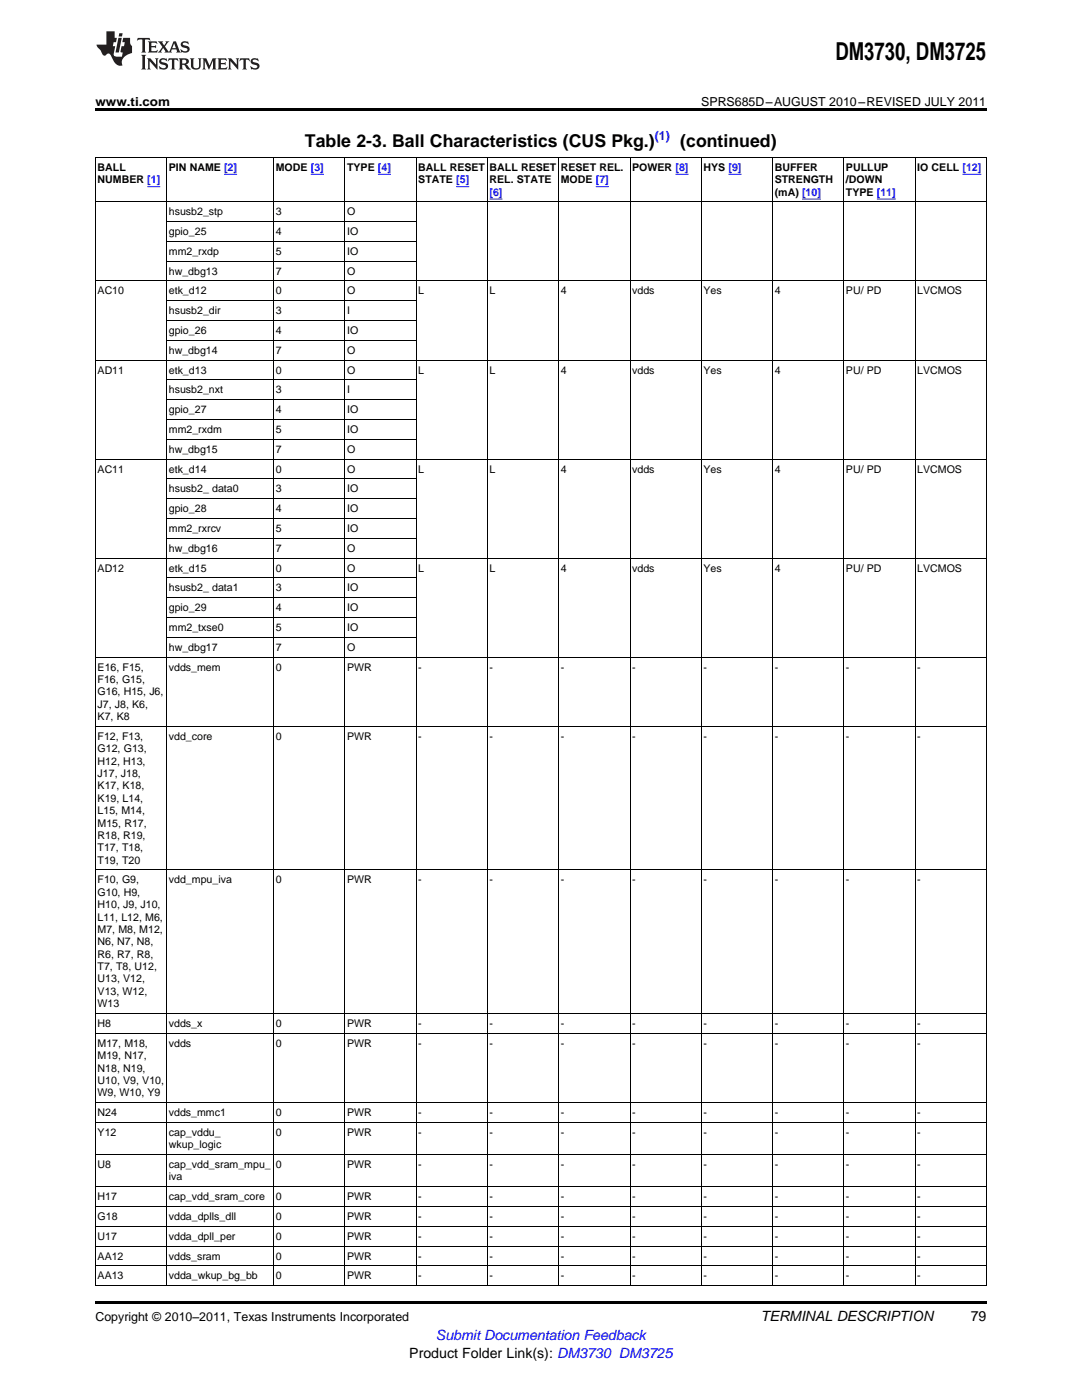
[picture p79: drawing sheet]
<svg xmlns="http://www.w3.org/2000/svg" width="216mm" height="279mm" viewBox="0 0 216 279" stroke-linecap="round" stroke-linejoin="round" font-family="sans-serif">
<defs><g id="words">
<text font-size="4.9" x="166.7" y="12">DM3730, DM3725</text>
<g font-size="3.5">
<text x="60.9" y="29.3">Table 2-3. Ball Characteristics (CUS Pkg.)</text>
<text x="135.7" y="29.3">(continued)</text>
</g>
<g font-size="2.8">
<text x="151.8" y="263.6">TERMINAL DESCRIPTION</text>
<text x="193.7" y="263.6">79</text>
<text x="81.7" y="270.9">Product Folder Link(s): DM3730 DM3725</text>
</g>
<text font-size="2.8" fill="#00f" x="87" y="267.4">Submit Documentation Feedback</text>
<g font-size="2.5">
<text x="19" y="21.1">www.ti.com</text>
<text x="139.9" y="21.1">SPRS685D–AUGUST 2010–REVISED JULY 2011</text>
<text x="19" y="263.6">Copyright © 2010–2011, Texas Instruments Incorporated</text>
</g>
<text font-size="2.5" fill="#00f" x="130.6" y="27.9">(1)</text>
<g font-size="2.1">
<text x="19.5" y="34.1">BALL</text>
<text x="33.7" y="34.1">PIN NAME [2]</text>
<text x="55" y="34.1">MODE [3]</text>
<text x="69.3" y="34.1">TYPE [4]</text>
<text x="83.5" y="34.1">BALL RESET</text>
<text x="97.7" y="34.1">BALL RESET</text>
<text x="111.9" y="34.1">RESET REL.</text>
<text x="126.2" y="34.1">POWER [8]</text>
<text x="140.4" y="34.1">HYS [9]</text>
<text x="154.6" y="34.1">BUFFER</text>
<text x="168.8" y="34.1">PULLUP</text>
<text x="183" y="34.1">IO CELL [12]</text>
<text x="19.5" y="36.5">NUMBER [1]</text>
<text x="83.5" y="36.5">STATE [5]</text>
<text x="97.7" y="36.5">REL. STATE</text>
<text x="111.9" y="36.5">MODE [7]</text>
<text x="154.6" y="36.5">STRENGTH</text>
<text x="154.6" y="39">(mA) [10]</text>
<text x="168.8" y="36.5">/DOWN</text>
<text x="168.8" y="39">TYPE [11]</text>
<text x="33.7" y="43">hsusb2_stp</text>
<text x="33.7" y="46.9">gpio_25</text>
<text x="55" y="43">3</text>
<text x="55" y="46.9">4</text>
<text x="69.3" y="43">O</text>
<text x="69.3" y="46.9">IO</text>
<text x="33.7" y="50.9">mm2_rxdp</text>
<text x="55" y="50.9">5</text>
<text x="69.3" y="50.9">IO</text>
<text x="19.5" y="58.8">AC10</text>
<text x="33.7" y="54.8">hw_dbg13</text>
<text x="33.7" y="58.8">etk_d12</text>
<text x="55" y="54.8">7</text>
<text x="55" y="58.8">0</text>
<text x="69.3" y="54.8">O</text>
<text x="69.3" y="58.8">O</text>
<text x="83.5" y="58.8">L</text>
<text x="97.7" y="58.8">L</text>
<text x="111.9" y="58.8">4</text>
<text x="126.2" y="58.8">vdds</text>
<text x="140.4" y="58.8">Yes</text>
<text x="154.6" y="58.8">4</text>
<text x="168.8" y="58.8">PU/ PD</text>
<text x="183" y="58.8">LVCMOS</text>
<text x="33.7" y="62.7">hsusb2_dir</text>
<text x="55" y="62.7">3</text>
<text x="69.3" y="62.7">I</text>
<text x="33.7" y="66.7">gpio_26</text>
<text x="33.7" y="70.6">hw_dbg14</text>
<text x="55" y="66.7">4</text>
<text x="55" y="70.6">7</text>
<text x="69.3" y="66.7">IO</text>
<text x="69.3" y="70.6">O</text>
<text x="19.5" y="74.6">AD11</text>
<text x="33.7" y="74.6">etk_d13</text>
<text x="55" y="74.6">0</text>
<text x="69.3" y="74.6">O</text>
<text x="83.5" y="74.6">L</text>
<text x="97.7" y="74.6">L</text>
<text x="111.9" y="74.6">4</text>
<text x="126.2" y="74.6">vdds</text>
<text x="140.4" y="74.6">Yes</text>
<text x="154.6" y="74.6">4</text>
<text x="168.8" y="74.6">PU/ PD</text>
<text x="183" y="74.6">LVCMOS</text>
<text x="33.7" y="78.5">hsusb2_nxt</text>
<text x="33.7" y="82.5">gpio_27</text>
<text x="55" y="78.5">3</text>
<text x="55" y="82.5">4</text>
<text x="69.3" y="78.5">I</text>
<text x="69.3" y="82.5">IO</text>
<text x="33.7" y="86.4">mm2_rxdm</text>
<text x="55" y="86.4">5</text>
<text x="69.3" y="86.4">IO</text>
<text x="19.5" y="94.3">AC11</text>
<text x="33.7" y="90.4">hw_dbg15</text>
<text x="33.7" y="94.3">etk_d14</text>
<text x="55" y="90.4">7</text>
<text x="55" y="94.3">0</text>
<text x="69.3" y="90.4">O</text>
<text x="69.3" y="94.3">O</text>
<text x="83.5" y="94.3">L</text>
<text x="97.7" y="94.3">L</text>
<text x="111.9" y="94.3">4</text>
<text x="126.2" y="94.3">vdds</text>
<text x="140.4" y="94.3">Yes</text>
<text x="154.6" y="94.3">4</text>
<text x="168.8" y="94.3">PU/ PD</text>
<text x="183" y="94.3">LVCMOS</text>
<text x="33.7" y="98.3">hsusb2_ data0</text>
<text x="55" y="98.3">3</text>
<text x="69.3" y="98.3">IO</text>
<text x="33.7" y="102.2">gpio_28</text>
<text x="33.7" y="106.2">mm2_rxrcv</text>
<text x="55" y="102.2">4</text>
<text x="55" y="106.2">5</text>
<text x="69.3" y="102.2">IO</text>
<text x="69.3" y="106.2">IO</text>
<text x="33.7" y="110.1">hw_dbg16</text>
<text x="55" y="110.1">7</text>
<text x="69.3" y="110.1">O</text>
<text x="19.5" y="114.1">AD12</text>
<text x="33.7" y="114.1">etk_d15</text>
<text x="33.7" y="118">hsusb2_ data1</text>
<text x="55" y="114.1">0</text>
<text x="55" y="118">3</text>
<text x="69.3" y="114.1">O</text>
<text x="69.3" y="118">IO</text>
<text x="83.5" y="114.1">L</text>
<text x="97.7" y="114.1">L</text>
<text x="111.9" y="114.1">4</text>
<text x="126.2" y="114.1">vdds</text>
<text x="140.4" y="114.1">Yes</text>
<text x="154.6" y="114.1">4</text>
<text x="168.8" y="114.1">PU/ PD</text>
<text x="183" y="114.1">LVCMOS</text>
<text x="33.7" y="122">gpio_29</text>
<text x="33.7" y="125.9">mm2_txse0</text>
<text x="55" y="122">4</text>
<text x="55" y="125.9">5</text>
<text x="69.3" y="122">IO</text>
<text x="69.3" y="125.9">IO</text>
<text x="33.7" y="129.9">hw_dbg17</text>
<text x="55" y="129.9">7</text>
<text x="69.3" y="129.9">O</text>
<text x="19.5" y="133.8">E16, F15,</text>
<text x="19.5" y="136.3">F16, G15,</text>
<text x="33.7" y="133.8">vdds_mem</text>
<text x="55" y="133.8">0</text>
<text x="69.3" y="133.8">PWR</text>
<text x="83.5" y="133.8">-</text>
<text x="97.7" y="133.8">-</text>
<text x="111.9" y="133.8">-</text>
<text x="126.2" y="133.8">-</text>
<text x="140.4" y="133.8">-</text>
<text x="154.6" y="133.8">-</text>
<text x="168.8" y="133.8">-</text>
<text x="183" y="133.8">-</text>
<text x="19.5" y="138.8">G16, H15, J6,</text>
<text x="19.5" y="141.3">J7, J8, K6,</text>
<text x="19.5" y="143.7">K7, K8</text>
<text x="19.5" y="147.7">F12, F13,</text>
<text x="33.7" y="147.7">vdd_core</text>
<text x="55" y="147.7">0</text>
<text x="69.3" y="147.7">PWR</text>
<text x="83.5" y="147.7">-</text>
<text x="97.7" y="147.7">-</text>
<text x="111.9" y="147.7">-</text>
<text x="126.2" y="147.7">-</text>
<text x="140.4" y="147.7">-</text>
<text x="154.6" y="147.7">-</text>
<text x="168.8" y="147.7">-</text>
<text x="183" y="147.7">-</text>
<text x="19.5" y="150.1">G12, G13,</text>
<text x="19.5" y="152.6">H12, H13,</text>
<text x="19.5" y="155.1">J17, J18,</text>
<text x="19.5" y="157.6">K17, K18,</text>
<text x="19.5" y="160">K19, L14,</text>
<text x="19.5" y="162.5">L15, M14,</text>
<text x="19.5" y="165">M15, R17,</text>
<text x="19.5" y="167.4">R18, R19,</text>
<text x="19.5" y="169.9">T17, T18,</text>
<text x="19.5" y="172.4">T19, T20</text>
<text x="19.5" y="176.3">F10, G9,</text>
<text x="19.5" y="178.8">G10, H9,</text>
<text x="33.7" y="176.3">vdd_mpu_iva</text>
<text x="55" y="176.3">0</text>
<text x="69.3" y="176.3">PWR</text>
<text x="83.5" y="176.3">-</text>
<text x="97.7" y="176.3">-</text>
<text x="111.9" y="176.3">-</text>
<text x="126.2" y="176.3">-</text>
<text x="140.4" y="176.3">-</text>
<text x="154.6" y="176.3">-</text>
<text x="168.8" y="176.3">-</text>
<text x="183" y="176.3">-</text>
<text x="19.5" y="181.3">H10, J9, J10,</text>
<text x="19.5" y="183.7">L11, L12, M6,</text>
<text x="19.5" y="186.2">M7, M8, M12,</text>
<text x="19.5" y="188.7">N6, N7, N8,</text>
<text x="19.5" y="191.1">R6, R7, R8,</text>
<text x="19.5" y="193.6">T7, T8, U12,</text>
<text x="19.5" y="196.1">U13, V12,</text>
<text x="19.5" y="198.5">V13, W12,</text>
<text x="19.5" y="201">W13</text>
<text x="19.5" y="205">H8</text>
<text x="19.5" y="208.9">M17, M18,</text>
<text x="33.7" y="205">vdds_x</text>
<text x="33.7" y="208.9">vdds</text>
<text x="55" y="205">0</text>
<text x="55" y="208.9">0</text>
<text x="69.3" y="205">PWR</text>
<text x="69.3" y="208.9">PWR</text>
<text x="83.5" y="205">-</text>
<text x="83.5" y="208.9">-</text>
<text x="97.7" y="205">-</text>
<text x="97.7" y="208.9">-</text>
<text x="111.9" y="205">-</text>
<text x="111.9" y="208.9">-</text>
<text x="126.2" y="205">-</text>
<text x="126.2" y="208.9">-</text>
<text x="140.4" y="205">-</text>
<text x="140.4" y="208.9">-</text>
<text x="154.6" y="205">-</text>
<text x="154.6" y="208.9">-</text>
<text x="168.8" y="205">-</text>
<text x="168.8" y="208.9">-</text>
<text x="183" y="205">-</text>
<text x="183" y="208.9">-</text>
<text x="19.5" y="211.4">M19, N17,</text>
<text x="19.5" y="213.9">N18, N19,</text>
<text x="19.5" y="216.3">U10, V9, V10,</text>
<text x="19.5" y="218.8">W9, W10, Y9</text>
<text x="19.5" y="222.7">N24</text>
<text x="19.5" y="226.7">Y12</text>
<text x="33.7" y="222.7">vdds_mmc1</text>
<text x="33.7" y="226.7">cap_vddu_</text>
<text x="55" y="222.7">0</text>
<text x="55" y="226.7">0</text>
<text x="69.3" y="222.7">PWR</text>
<text x="69.3" y="226.7">PWR</text>
<text x="83.5" y="222.7">-</text>
<text x="83.5" y="226.7">-</text>
<text x="97.7" y="222.7">-</text>
<text x="97.7" y="226.7">-</text>
<text x="111.9" y="222.7">-</text>
<text x="111.9" y="226.7">-</text>
<text x="126.2" y="222.7">-</text>
<text x="126.2" y="226.7">-</text>
<text x="140.4" y="222.7">-</text>
<text x="140.4" y="226.7">-</text>
<text x="154.6" y="222.7">-</text>
<text x="154.6" y="226.7">-</text>
<text x="168.8" y="222.7">-</text>
<text x="168.8" y="226.7">-</text>
<text x="183" y="222.7">-</text>
<text x="183" y="226.7">-</text>
<text x="19.5" y="233.1">U8</text>
<text x="33.7" y="229.2">wkup_logic</text>
<text x="33.7" y="233.1">cap_vdd_sram_mpu_</text>
<text x="55" y="233.1">0</text>
<text x="69.3" y="233.1">PWR</text>
<text x="83.5" y="233.1">-</text>
<text x="97.7" y="233.1">-</text>
<text x="111.9" y="233.1">-</text>
<text x="126.2" y="233.1">-</text>
<text x="140.4" y="233.1">-</text>
<text x="154.6" y="233.1">-</text>
<text x="168.8" y="233.1">-</text>
<text x="183" y="233.1">-</text>
<text x="19.5" y="239.5">H17</text>
<text x="33.7" y="235.6">iva</text>
<text x="33.7" y="239.5">cap_vdd_sram_core</text>
<text x="55" y="239.5">0</text>
<text x="69.3" y="239.5">PWR</text>
<text x="83.5" y="239.5">-</text>
<text x="97.7" y="239.5">-</text>
<text x="111.9" y="239.5">-</text>
<text x="126.2" y="239.5">-</text>
<text x="140.4" y="239.5">-</text>
<text x="154.6" y="239.5">-</text>
<text x="168.8" y="239.5">-</text>
<text x="183" y="239.5">-</text>
<text x="19.5" y="243.5">G18</text>
<text x="33.7" y="243.5">vdda_dplls_dll</text>
<text x="55" y="243.5">0</text>
<text x="69.3" y="243.5">PWR</text>
<text x="83.5" y="243.5">-</text>
<text x="97.7" y="243.5">-</text>
<text x="111.9" y="243.5">-</text>
<text x="126.2" y="243.5">-</text>
<text x="140.4" y="243.5">-</text>
<text x="154.6" y="243.5">-</text>
<text x="168.8" y="243.5">-</text>
<text x="183" y="243.5">-</text>
<text x="19.5" y="247.4">U17</text>
<text x="19.5" y="251.4">AA12</text>
<text x="33.7" y="247.4">vdda_dpll_per</text>
<text x="33.7" y="251.4">vdds_sram</text>
<text x="55" y="247.4">0</text>
<text x="55" y="251.4">0</text>
<text x="69.3" y="247.4">PWR</text>
<text x="69.3" y="251.4">PWR</text>
<text x="83.5" y="247.4">-</text>
<text x="83.5" y="251.4">-</text>
<text x="97.7" y="247.4">-</text>
<text x="97.7" y="251.4">-</text>
<text x="111.9" y="247.4">-</text>
<text x="111.9" y="251.4">-</text>
<text x="126.2" y="247.4">-</text>
<text x="126.2" y="251.4">-</text>
<text x="140.4" y="247.4">-</text>
<text x="140.4" y="251.4">-</text>
<text x="154.6" y="247.4">-</text>
<text x="154.6" y="251.4">-</text>
<text x="168.8" y="247.4">-</text>
<text x="168.8" y="251.4">-</text>
<text x="183" y="247.4">-</text>
<text x="183" y="251.4">-</text>
<text x="19.5" y="255.3">AA13</text>
<text x="33.7" y="255.3">vdda_wkup_bg_bb</text>
<text x="55" y="255.3">0</text>
<text x="69.3" y="255.3">PWR</text>
<text x="83.5" y="255.3">-</text>
<text x="97.7" y="255.3">-</text>
<text x="111.9" y="255.3">-</text>
<text x="126.2" y="255.3">-</text>
<text x="140.4" y="255.3">-</text>
<text x="154.6" y="255.3">-</text>
<text x="168.8" y="255.3">-</text>
<text x="183" y="255.3">-</text>
</g>
<text font-size="2.1" fill="#00f" x="97.7" y="39">[6]</text>
</g></defs>
<g fill="#231f20">
<path d="M27.5 7.6l-.1 .5 .4-.2h.6v.1v2.1l-.2 .4h1l-.3-.4v-2.1l.1-.1h.5l.5 .2-.2-.5zM29.5 8.3l.2 .3v1.5l-.2 .4h1.8l.2-.6a1.04 1.04 0 0 1-1.3 .2v-.7h.6l.3 .2v-.6l-.3 .2h-.6v-.6l.8-.1 .4 .3-.2-.5zM31.5 8.3l.9 1.1-.9 1.1h.8l-.2-.2 .5-.7 .4 .7-.2 .2h1.5l-.1-.2 .1-.4h.9l.1 .4-.2 .2h1l-.3-.3-.7-1.9h-.5l-.9 2-.8-1 .9-1h-.8l.1 .3-.3 .5-.4-.6 .2-.2zM34.7 8.6l.4 1h-.7zM36.3 8.4a.63 .63 0 0 0-.2 .7 .63 .63 0 0 0 .6 .4l.6 .2 .1 .2a.75 .75 0 0 1-.7 .4 .75 .75 0 0 1-.6-.5l.1 .7 .1-.1a1.11 1.11 0 0 0 1.5-.6 1.13 1.13 0 0 0-1.2-.8l-.1-.4a1.04 1.04 0 0 1 1.2 .2l-.2-.5-.1 .1-.5-.2zM28.2 10.9l.2 .4v2.2l-.2 .4h1l-.3-.4v-2.2l.3-.4zM29.3 11.6l.3 .4v1.5l-.3 .4h.8l-.2-.4v-1.3l1.5 1.7v-1.9l.2-.4h-.7l.2 .4v.9l-1.1-1.3zM32 11.8a.62 .62 0 0 0-.2 .7 .62 .62 0 0 0 .6 .4l.6 .1 .1 .3a.76 .76 0 0 1-.7 .3 .76 .76 0 0 1-.6-.4l.1 .7 .1-.1a1.11 1.11 0 0 0 1.5-.6 1.13 1.13 0 0 0-1.2-.8l-.1-.4a1.04 1.04 0 0 1 1.2 .2l-.2-.6-.1 .1-.5-.1zM33.7 11.6l-.2 .6a.61 .61 0 0 1 .8-.3v1.6l-.2 .4h.9l-.2-.4v-1.6a.63 .63 0 0 1 .8 .3l-.2-.6zM35.6 11.6l.3 .4v1.5l-.3 .4h1l-.2-.2v-.8l.5 .2a.76 .76 0 0 0 1.2 .7l-1-1a.58 .58 0 0 0 .6-.5 .58 .58 0 0 0-.5-.6zM36.4 11.9h.1a.45 .45 0 0 1 .5 .1 .45 .45 0 0 1 .1 .5l-.7 .2zM37.9 11.6l.2 .2a2.17 2.17 0 0 0 .3 1.9 .99 .99 0 0 0 1.6-.6v-1.1l.2-.4h-.7l.2 .2a1.92 1.92 0 0 1-.2 1.8 .6 .6 0 0 1-.9-.5v-1.1l.2-.4zM40.4 11.6l.2 .4v1.5l-.2 .4h.7l-.2-.4v-1.4l.8 1.8 .8-1.8v1.4l-.2 .4h.9l-.2-.4v-1.5l.2-.4h-.8l-.6 1.5-.6-1.5zM43.4 11.6l.2 .4v1.5l-.2 .4h1.8l.2-.6a1.04 1.04 0 0 1-1.3 .1v-.6h.5l.4 .2v-.6l-.4 .2h-.5v-.7h.8l.3 .3-.1-.6zM45.5 11.6l.2 .4v1.5l-.2 .4h.7l-.2-.4v-1.3l1.5 1.7v-1.9l.2-.4h-.7l.2 .4v.9l-1.1-1.3zM47.9 11.6l-.1 .6a.61 .61 0 0 1 .8-.3v1.6l-.3 .4h1l-.3-.4 .1-1.6a.63 .63 0 0 1 .7 .3l-.1-.6zM50.2 11.8a.62 .62 0 0 0-.2 .7 .62 .62 0 0 0 .6 .4l.6 .1 .2 .3a.76 .76 0 0 1-.8 .3 .76 .76 0 0 1-.6-.4l.1 .7 .2-.1a1.11 1.11 0 0 0 1.5-.6 1.13 1.13 0 0 0-1.3-.8l-.1-.4a1.04 1.04 0 0 1 1.2 .2l-.1-.6-.2 .1-.5-.1z"/>
<path d="M21.2 6.3v2.6h-1.9l.1 .4 .7 .9a.91 .91 0 0 0 1 .8 .56 .56 0 0 1 .5-.3 .56 .56 0 0 1 .5 .3l.4 .8a1.53 1.53 0 0 0 1.9 1.2 1.54 1.54 0 0 1 1-2.1l.9-.3v-1.4a1.52 1.52 0 0 1-.3-1.6h-1.4l-.2 .8h.5l-.2 .8h-.4l-.2 1v.2l.4 .1-.2 .8a1.93 1.93 0 0 1-1.6-.3l.3-1.8h-.5l.2-.8h.4l.2-.8h-.4v-1.3zM23.6 7.6l-.6 2.9h.7l.6-2.9zM23.8 6.6l-.1 .7h.6l.2-.7z"/>
</g>
<path d="M19 21.6h177.8v.6h-177.8zM19 259.7h177.8v.5h-177.8z" fill="#000"/>
<g fill="none" stroke="#000" stroke-width=".2">
<path d="M33.2 31.4v225.2M54.6 31.4v225.2M68.8 31.4v225.2M83 31.4v225.2M97.2 31.4v225.2M111.5 31.4v225.2M125.7 31.4v225.2M139.9 31.4v225.2M154.1 31.4v225.2M168.4 31.4v225.2M182.6 31.4v225.2M196.8 31.4h-177.7l-.1 225.2h177.8v-225.2"/>
<path d="M19 56.1h177.8M19 40.3h177.8M33.3 52.1h49.7M33.3 48.2h49.7M33.3 44.2h49.7M19 71.9h177.8M33.3 79.8h49.7M33.3 75.8h49.7M33.3 67.9h49.7M33.3 64h49.7M33.3 60h49.7M19 91.6h177.8"/>
<path d="M33.3 99.5h49.7M33.3 95.6h49.7M33.3 87.7h49.7M33.3 83.7h49.7M19 111.4h177.8M33.3 119.3h49.7M33.3 115.3h49.7M33.3 107.4h49.7M33.3 103.5h49.7M19 131.1h177.8M33.3 127.2h49.7M33.3 123.2h49.7"/>
<path d="M19 145h177.8M19 173.6h177.8M19 206.2h177.8M19 202.3h177.8M19 236.8h177.8M19 230.4h177.8M19 224h177.8M19 220h177.8M19 252.6h177.8M19 248.7h177.8M19 244.7h177.8M19 240.8h177.8"/>
</g>
<path d="M29.4 37.3h2.6M44.7 34.8h2.6M62 34.8h2.6M75.4 34.8h2.6M91 37.3h2.6M97.7 39.7h2.6M118.9 37.3h2.6M134.8 34.8h2.6M145.4 34.8h2.5M160 39.7h3.8M175 39.7h3.7M192.1 34.8h3.7" fill="none" stroke="#00f" stroke-width=".2"/>
<use href="#words"/>
</svg>
